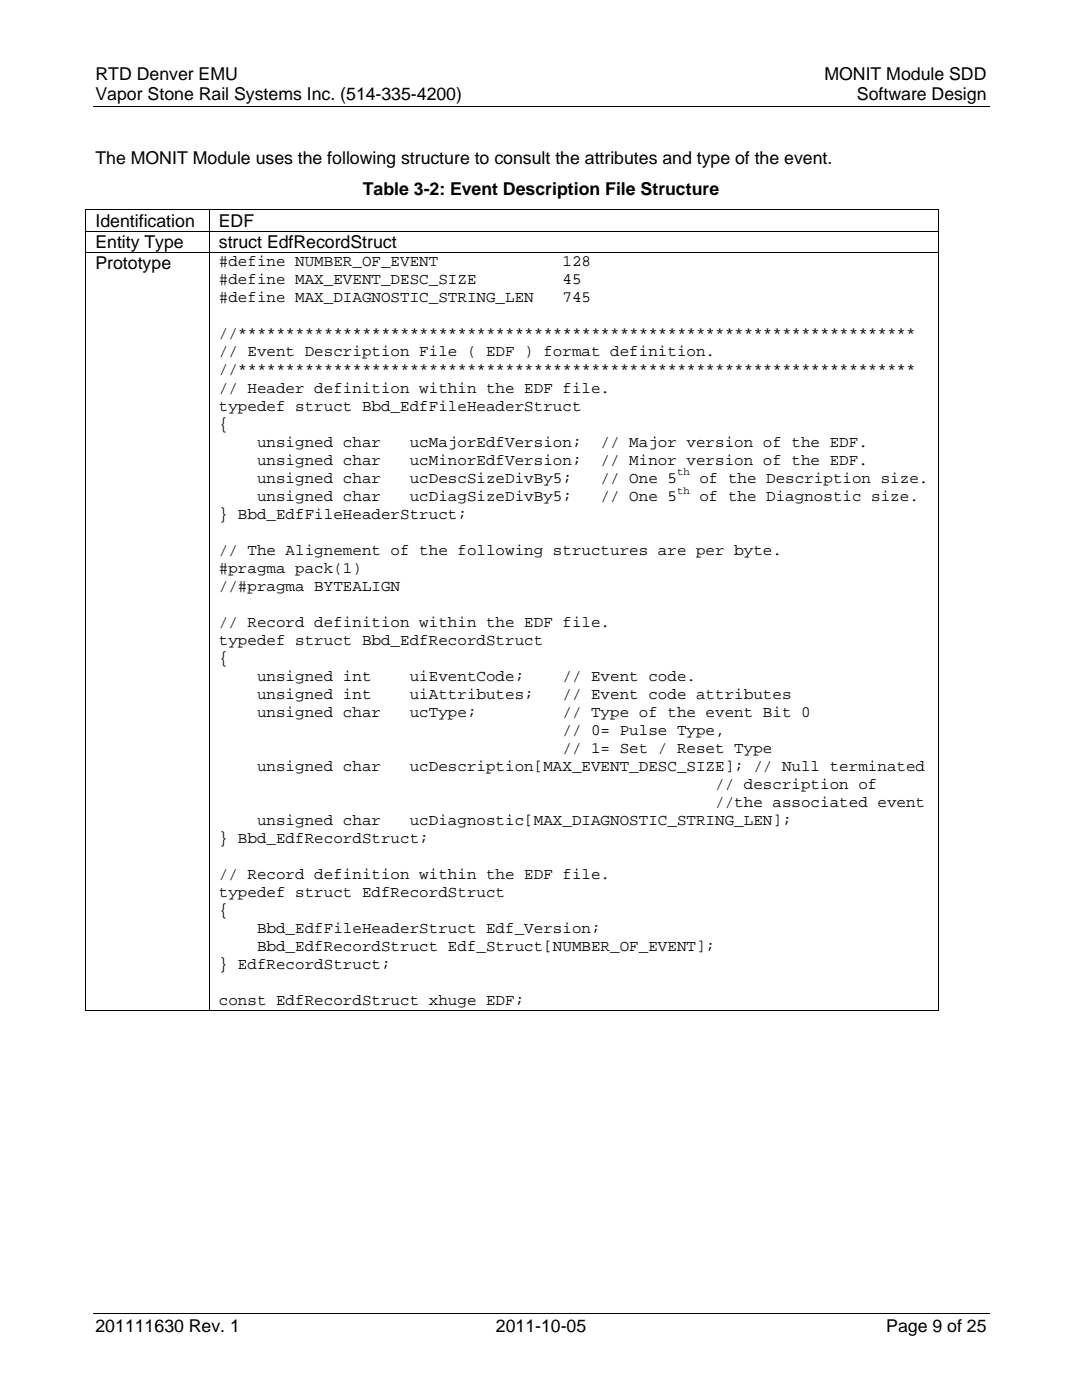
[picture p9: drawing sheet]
<svg xmlns="http://www.w3.org/2000/svg" width="216mm" height="279mm" viewBox="0 0 216 279" stroke-linecap="round" stroke-linejoin="round" font-family="sans-serif">
<defs><g id="words">
<g font-size="3.5">
<text x="19" y="16">RTD Denver EMU</text>
<text x="164.5" y="16">MONIT Module SDD</text>
<text x="19" y="20">Vapor Stone Rail Systems Inc. (514-335-4200)</text>
<text x="171" y="20">Software Design</text>
<text x="19" y="32.7">The MONIT Module uses the following structure to consult the attributes and type of the event.</text>
<text x="72.4" y="38.9">Table 3-2: Event Description File Structure</text>
<text x="19.1" y="45.2">Identification</text>
<text x="43.7" y="45.2">EDF</text>
<text x="19" y="49.5">Entity Type</text>
<text x="19" y="53.7">Prototype</text>
<text x="43.7" y="49.5">struct EdfRecordStruct</text>
<text x="19" y="265.9">201111630 Rev. 1</text>
<text x="98.9" y="265.9">2011-10-05</text>
<text x="176.8" y="265.9">Page 9 of 25</text>
</g>
<g font-size="3.2">
<text x="43.7" y="53.1">#define NUMBER_OF_EVENT</text>
<text x="112.2" y="53.1">128</text>
<text x="43.7" y="56.7">#define MAX_EVENT_DESC_SIZE</text>
<text x="112.2" y="56.7">45</text>
<text x="43.7" y="60.3">#define MAX_DIAGNOSTIC_STRING_LEN</text>
<text x="112.2" y="60.3">745</text>
<text x="43.7" y="67.5">//***********************************************************************</text>
<text x="43.7" y="71.1">// Event Description File ( EDF ) format definition.</text>
<text x="43.7" y="74.7">//***********************************************************************</text>
<text x="43.7" y="78.3">// Header definition within the EDF file.</text>
<text x="43.7" y="81.9">typedef struct Bbd_EdfFileHeaderStruct</text>
<text x="43.7" y="85.5">{</text>
<text x="51.3" y="89.1">unsigned char</text>
<text x="81.8" y="89.1">ucMajorEdfVersion;</text>
<text x="119.9" y="89.1">// Major version of the EDF.</text>
<text x="51.3" y="92.7">unsigned char</text>
<text x="81.8" y="92.7">ucMinorEdfVersion;</text>
<text x="119.9" y="92.7">// Minor version of the EDF.</text>
<text x="51.3" y="96.3">unsigned char</text>
<text x="51.3" y="99.9">unsigned char</text>
<text x="81.8" y="96.3">ucDescSizeDivBy5;</text>
<text x="81.8" y="99.9">ucDiagSizeDivBy5;</text>
<text x="119.9" y="96.3">// One 5</text>
<text x="119.9" y="99.9">// One 5</text>
<text x="139.6" y="96.3">of the Description size.</text>
<text x="139.6" y="99.9">of the Diagnostic size.</text>
<text x="43.7" y="103.5">} Bbd_EdfFileHeaderStruct;</text>
<text x="43.7" y="110.7">// The Alignement of the following structures are per byte.</text>
<text x="43.7" y="114.3">#pragma pack(1)</text>
<text x="43.7" y="117.9">//#pragma BYTEALIGN</text>
<text x="43.7" y="125.1">// Record definition within the EDF file.</text>
<text x="43.7" y="128.7">typedef struct Bbd_EdfRecordStruct</text>
<text x="43.7" y="132.3">{</text>
<text x="51.3" y="135.9">unsigned int</text>
<text x="81.8" y="135.9">uiEventCode;</text>
<text x="112.2" y="135.9">// Event code.</text>
<text x="51.3" y="139.5">unsigned int</text>
<text x="51.3" y="143.1">unsigned char</text>
<text x="81.8" y="139.5">uiAttributes;</text>
<text x="81.8" y="143.1">ucType;</text>
<text x="112.2" y="139.5">// Event code attributes</text>
<text x="112.2" y="143.1">// Type of the event Bit 0</text>
<text x="112.2" y="146.7">// 0= Pulse Type,</text>
<text x="51.3" y="153.9">unsigned char</text>
<text x="81.8" y="153.9">ucDescription[MAX_EVENT_DESC_SIZE]; // Null terminated</text>
<text x="112.2" y="150.3">// 1= Set / Reset Type</text>
<text x="142.7" y="157.5">// description of</text>
<text x="142.7" y="161.1">//the associated event</text>
<text x="51.3" y="164.7">unsigned char</text>
<text x="81.8" y="164.7">ucDiagnostic[MAX_DIAGNOSTIC_STRING_LEN];</text>
<text x="43.7" y="168.3">} Bbd_EdfRecordStruct;</text>
<text x="43.7" y="175.4">// Record definition within the EDF file.</text>
<text x="43.7" y="179">typedef struct EdfRecordStruct</text>
<text x="43.7" y="182.6">{</text>
<text x="51.3" y="186.2">Bbd_EdfFileHeaderStruct Edf_Version;</text>
<text x="51.3" y="189.8">Bbd_EdfRecordStruct Edf_Struct[NUMBER_OF_EVENT];</text>
<text x="43.7" y="193.4">} EdfRecordStruct;</text>
<text x="43.7" y="200.6">const EdfRecordStruct xhuge EDF;</text>
</g>
<g font-size="2.1">
<text x="135.1" y="94.9">th</text>
<text x="135.1" y="98.5">th</text>
</g>
</g></defs>
<g fill="none" stroke="#000" stroke-width=".2">
<path d="M18.5 21.3h178.9M17.1 41.9h170.3M17.1 46.1h170.3M17.1 50.4h170.3M17.1 42v4M17.1 46.2v4.1M17.1 50.4v151.3M41.8 42v4M41.8 46.2v4.1M41.8 50.4v151.3M187.3 42v4M187.3 46.2v4.1"/>
<path d="M187.3 50.4v151.3M17.1 201.6h24.6M41.8 201.6h145.4M18.5 262.2h178.9"/>
</g>
<path d="M17.1 41.8h.1v.2h-.1zM187.2 41.8h.2v.2h-.2zM187.2 201.5h.2v.2h-.2z" fill="#000"/>
<use href="#words"/>
</svg>
